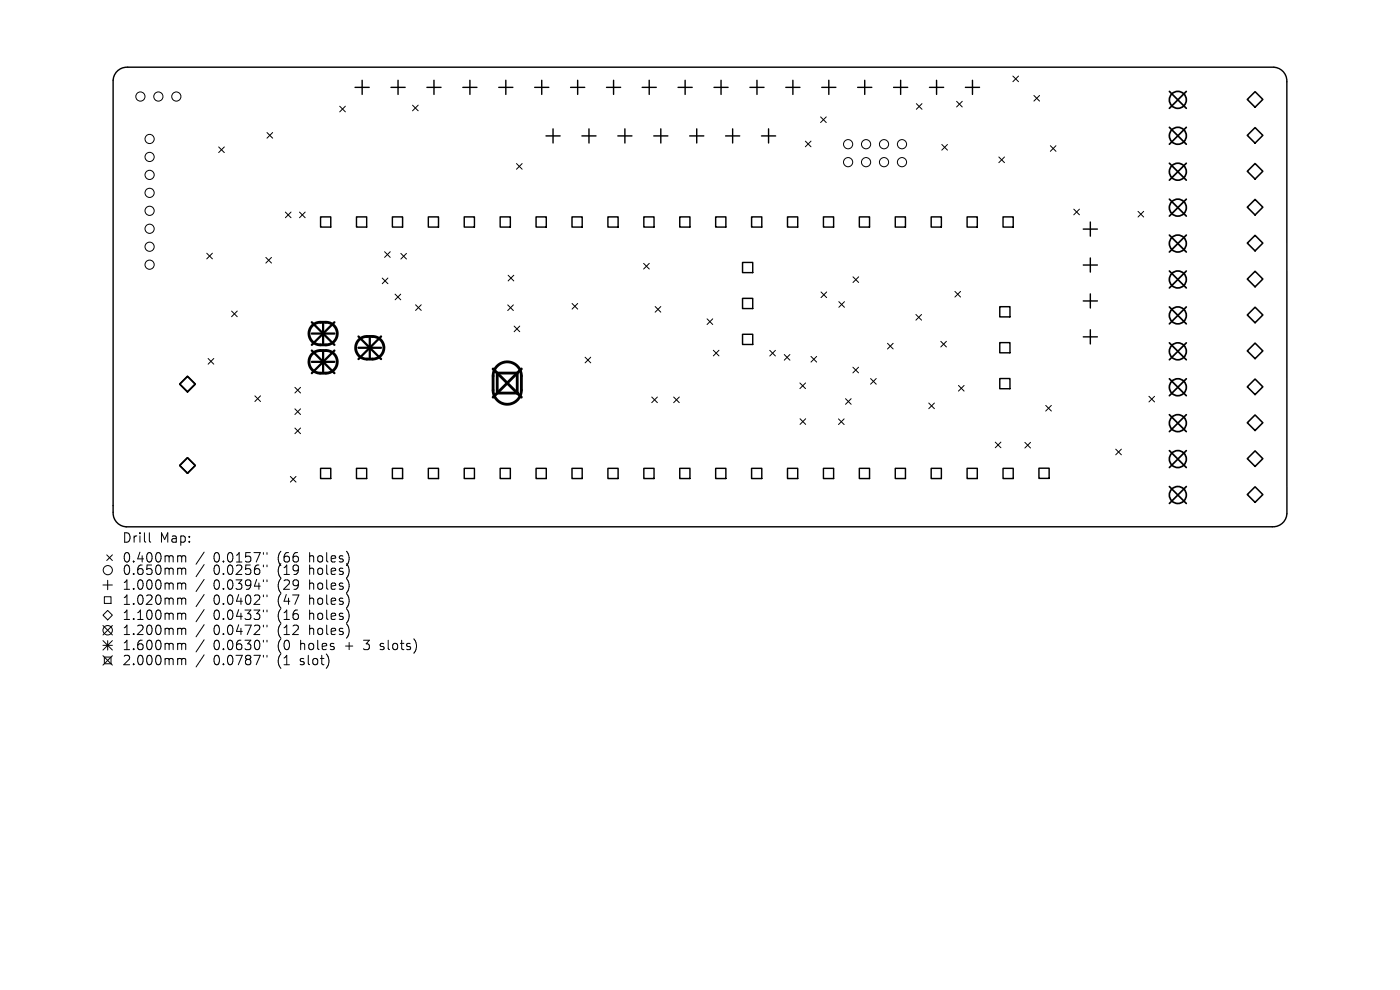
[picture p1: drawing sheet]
<svg xmlns="http://www.w3.org/2000/svg" width="297mm" height="210mm" viewBox="0 0 297 210" stroke-linecap="round" stroke-linejoin="round" font-family="sans-serif">
<defs><g id="words">
<g font-size="2.8">
<text x="25.8" y="115.4">Drill</text>
<text x="25.8" y="119.6">0.400mm</text>
<text x="33.9" y="115.4">Map:</text>
<text x="45.3" y="119.6">0.0157&quot;</text>
<text x="59" y="119.6">(66</text>
<text x="65.9" y="119.6">holes)</text>
<text x="25.8" y="122.2">0.650mm</text>
<text x="25.8" y="125.4">1.000mm</text>
<text x="45.3" y="122.2">0.0256&quot;</text>
<text x="45.3" y="125.4">0.0394&quot;</text>
<text x="59" y="122.2">(19</text>
<text x="59" y="125.4">(29</text>
<text x="65.9" y="122.2">holes)</text>
<text x="65.9" y="125.4">holes)</text>
<text x="25.8" y="128.6">1.020mm</text>
<text x="25.8" y="131.8">1.100mm</text>
<text x="45.3" y="128.6">0.0402&quot;</text>
<text x="45.3" y="131.8">0.0433&quot;</text>
<text x="59" y="128.6">(47</text>
<text x="59" y="131.8">(16</text>
<text x="65.9" y="128.6">holes)</text>
<text x="65.9" y="131.8">holes)</text>
<text x="25.8" y="135">1.200mm</text>
<text x="45.3" y="135">0.0472&quot;</text>
<text x="59" y="135">(12</text>
<text x="65.9" y="135">holes)</text>
<text x="25.8" y="138.2">1.600mm</text>
<text x="25.8" y="141.4">2.000mm</text>
<text x="45.3" y="138.2">0.0630&quot;</text>
<text x="45.3" y="141.4">0.0787&quot;</text>
<text x="59" y="138.2">(0</text>
<text x="59" y="141.4">(1</text>
<text x="64" y="138.2">holes</text>
<text x="64" y="141.4">slot)</text>
<text x="73.7" y="138.2">+</text>
<text x="77.9" y="138.2">3</text>
<text x="81.5" y="138.2">slots)</text>
</g>
</g></defs>
<g fill="none" stroke="#000" stroke-width=".3">
<path d="M25 14.9a2.93 2.93 0 0 1 2.1-.6h243.1a2.93 2.93 0 0 1 2.8 3v91.7a2.93 2.93 0 0 1-3.1 2.7l-243.1 .1a2.93 2.93 0 0 1-2.8-3.1v-91.7a2.93 2.93 0 0 1 1-2.1zM75.3 18.5h3M76.8 17v3M82.9 18.5h3M84.4 17v3M90.6 18.5h3M92.1 17v3M98.2 18.5h3M99.7 17v3M105.8 18.5h3M107.3 17v3M113.4 18.5h3"/>
<path d="M114.9 17v3M121 18.5h3M122.5 17v3M128.7 18.5h3M130.2 17v3M136.2 18.5h3M137.7 17v3M143.8 18.5h3M145.3 17v3M151.5 18.5h3M153 17v3M159.1 18.5h3"/>
<path d="M160.6 17v3M166.7 18.5h3M168.2 17v3M174.3 18.5h3M175.8 17v3M181.9 18.5h3M183.4 17v3M189.6 18.5h3M191.1 17v3M197.2 18.5h3M198.7 17v3M204.8 18.5h3"/>
<path d="M206.3 17v3M115.8 28.8h3M117.3 27.3v3M123.4 28.8h3M124.9 27.3v3M131.1 28.8h3M132.6 27.3v3M138.7 28.8h3M140.2 27.3v3M146.3 28.8h3M147.8 27.3v3M153.9 28.8h3"/>
<path d="M155.4 27.3v3M161.5 28.8h3M163 27.3v3M229.8 48.6h3M229.8 56.2h3M231.3 47.1v3M231.3 54.7v3M229.8 63.8h3M229.8 71.5h3M231.3 62.3v3M231.3 70v3"/>
</g>
<g fill="none" stroke="#000" stroke-width=".21">
<path d="M214.9 16.1l1.2 1.2M216.1 16.1l-1.2 1.2M46.4 31.2l1.2 1.2M47.6 31.2l-1.2 1.2M56.6 28.1l1.2 1.2M57.8 28.1l-1.2 1.2M72.1 22.5l1.2 1.2M73.3 22.5l-1.2 1.2M87.5 22.3l1.2 1.2M88.7 22.3l-1.2 1.2M109.6 34.7l1.2 1.2M110.8 34.7l-1.2 1.2"/>
<path d="M170.8 29.9l1.2 1.2M172 29.9l-1.2 1.2M174.1 24.8l1.2 1.2M175.3 24.8l-1.2 1.2M194.4 22l1.2 1.2M195.6 22l-1.2 1.2M199.8 30.6l1.2 1.2M201 30.6l-1.2 1.2M202.9 21.5l1.2 1.2M204.1 21.5l-1.2 1.2M211.9 33.3l1.2 1.2M213.1 33.3l-1.2 1.2"/>
<path d="M219.3 20.2l1.2 1.2M220.5 20.2l-1.2 1.2M222.8 30.9l1.2 1.2M224 30.9l-1.2 1.2M43.9 53.7l1.2 1.2M45.1 53.7l-1.2 1.2M56.4 54.6l1.2 1.2M57.6 54.6l-1.2 1.2M60.5 45l1.2 1.2M61.7 45l-1.2 1.2M63.5 45l1.2 1.2M64.7 45l-1.2 1.2"/>
<path d="M81.1 59l1.2 1.2M81.6 53.4l1.2 1.2M82.3 59l-1.2 1.2M82.8 53.4l-1.2 1.2M85 53.8l1.2 1.2M86.2 53.8l-1.2 1.2M107.8 58.4l1.2 1.2M109 58.4l-1.2 1.2M136.5 55.9l1.2 1.2M137.7 55.9l-1.2 1.2M181 58.7l1.2 1.2M182.2 58.7l-1.2 1.2"/>
<path d="M227.8 44.4l1.2 1.2M229 44.4l-1.2 1.2M241.4 44.8l1.2 1.2M242.6 44.8l-1.2 1.2M44.2 76.1l1.2 1.2M45.4 76.1l-1.2 1.2M49.1 66l1.2 1.2M50.3 66l-1.2 1.2M83.8 62.4l1.2 1.2M85 62.4l-1.2 1.2M88.2 64.7l1.2 1.2M89.4 64.7l-1.2 1.2"/>
<path d="M107.7 64.7l1.2 1.2M108.9 64.7l-1.2 1.2M109.1 69.2l1.2 1.2M110.3 69.2l-1.2 1.2M121.4 64.4l1.2 1.2M122.6 64.4l-1.2 1.2M124.1 75.8l1.2 1.2M125.3 75.8l-1.2 1.2M139 65l1.2 1.2M140.2 65l-1.2 1.2M150 67.6l1.2 1.2M151.2 67.6l-1.2 1.2"/>
<path d="M151.3 74.3l1.2 1.2M152.5 74.3l-1.2 1.2M163.3 74.3l1.2 1.2M164.5 74.3l-1.2 1.2M166.4 75.2l1.2 1.2M167.6 75.2l-1.2 1.2M172 75.6l1.2 1.2M173.2 75.6l-1.2 1.2M174.2 61.9l1.2 1.2M175.4 61.9l-1.2 1.2M178 64l1.2 1.2M179.2 64l-1.2 1.2"/>
<path d="M180.9 77.9l1.2 1.2M182.1 77.9l-1.2 1.2M188.3 72.8l1.2 1.2M189.5 72.8l-1.2 1.2M194.3 66.7l1.2 1.2M195.5 66.7l-1.2 1.2M199.6 72.4l1.2 1.2M200.8 72.4l-1.2 1.2M202.6 61.8l1.2 1.2M203.8 61.8l-1.2 1.2M54.1 84l1.2 1.2M55.3 84l-1.2 1.2"/>
<path d="M62.6 82.2l1.2 1.2M62.6 86.7l1.2 1.2M62.6 90.8l1.2 1.2M63.8 82.2l-1.2 1.2M63.8 86.7l-1.2 1.2M63.8 90.8l-1.2 1.2M138.3 84.2l1.2 1.2M139.5 84.2l-1.2 1.2M142.9 84.2l1.2 1.2M144.1 84.2l-1.2 1.2M169.7 81.2l1.2 1.2M169.7 88.8l1.2 1.2"/>
<path d="M170.9 81.2l-1.2 1.2M170.9 88.8l-1.2 1.2M177.9 88.9l1.2 1.2M179.1 88.9l-1.2 1.2M179.4 84.6l1.2 1.2M180.6 84.6l-1.2 1.2M184.7 80.3l1.2 1.2M185.9 80.3l-1.2 1.2M197 85.5l1.2 1.2M198.2 85.5l-1.2 1.2M203.3 81.8l1.2 1.2M204.5 81.8l-1.2 1.2"/>
<path d="M211.1 93.8l1.2 1.2M212.3 93.8l-1.2 1.2M217.4 93.8l1.2 1.2M218.6 93.8l-1.2 1.2M221.8 86l1.2 1.2M223 86l-1.2 1.2M236.7 95.3l1.2 1.2M237.9 95.3l-1.2 1.2M243.7 84.1l1.2 1.2M244.9 84.1l-1.2 1.2M22.6 117.7l1.2 1.2M23.8 117.7l-1.2 1.2"/>
<path d="M31.7 113v1.7l.3 .3M38 117.9l.4 .1 .1 .2M38.5 118.2l.3-.3 .5 .1 .1 1.2M38.5 118.2v1M43.3 117.1l-1.7 2.6M43.3 119.8l-1.7 2.5M55.9 117.2v.4M55.9 119.9v.3M56.6 117.2v.4M56.6 119.9v.3M61.6 101.1l1.2 1.2M62.8 101.1l-1.2 1.2"/>
<path d="M21.8 124.1h2M21.8 132.7l2 2M21.8 135.9l2 2M21.8 136.9h2M21.8 139.1l2 2M22.1 126.6h1.4v1.4h-1.4zM22.1 139.4h1.4v1.4h-1.4zM22.8 129.5l1 1-1 1-1-1zM22.8 123.1v2M22.8 135.9v2M23.8 132.7l-2 2M23.8 135.9l-2 2"/>
<path d="M23.8 139.1l-2 2M38 120.5h.3l.2 .3M38 123.7l.4 .1 .1 .2M38 126.9h.3l.2 .3M38 130.1l.4 .1 .1 .2M38 133.3l.4 .1 .1 .2M38 136.5l.4 .1 .1 .2M38 139.7l.4 .1 .1 .2M38.5 120.8v1.1M38.5 124v1M38.5 127.2v1M38.5 130.4v1"/>
<path d="M38.5 133.6v1M38.5 136.8v1M38.5 140v1M38.5 120.8l.3-.3 .5 .1 .1 1.3M38.5 124l.3-.3 .5 .1 .1 1.2M38.5 127.2l.3-.3 .5 .1 .1 1.2M38.5 130.4l.3-.3 .5 .1 .1 1.2M38.5 133.6l.3-.3 .5 .1 .1 1.2M38.5 136.8l.3-.3 .5 .1 .1 1.2M38.5 140l.3-.3 .5 .1 .1 1.2M43.3 122.9l-1.7 2.6M43.3 126.1l-1.7 2.6"/>
<path d="M43.3 129.3l-1.7 2.6M43.3 132.5l-1.7 2.6M43.3 135.7l-1.7 2.6M43.3 138.9l-1.7 2.6M55.9 123v.4M55.9 126.2v.4M55.9 129.4v.4M55.9 132.6v.4M55.9 135.8v.4M55.9 139v.4M56.6 123v.4M56.6 126.2v.4"/>
<path d="M56.6 129.4v.4M56.6 132.6v.4M56.6 135.8v.4M56.6 139v.4M80.6 137.7l.2 .1M80.7 136.6v.4"/>
<circle cx="29.8" cy="20.5" r=".97"/>
<circle cx="31.7" cy="29.5" r=".97"/>
<circle cx="31.7" cy="33.3" r=".97"/>
<circle cx="31.7" cy="37.1" r=".97"/>
<circle cx="33.6" cy="20.5" r=".97"/>
<circle cx="37.4" cy="20.5" r=".97"/>
<circle cx="179.9" cy="34.4" r=".97"/>
<circle cx="179.9" cy="30.6" r=".97"/>
<circle cx="183.7" cy="30.6" r=".97"/>
<circle cx="183.7" cy="34.4" r=".97"/>
<circle cx="187.5" cy="34.4" r=".97"/>
<circle cx="187.5" cy="30.6" r=".97"/>
<circle cx="191.4" cy="34.4" r=".97"/>
<circle cx="191.4" cy="30.6" r=".97"/>
<circle cx="31.7" cy="40.9" r=".97"/>
<circle cx="31.7" cy="56.1" r=".97"/>
<circle cx="31.7" cy="44.7" r=".97"/>
<circle cx="31.7" cy="48.5" r=".97"/>
<circle cx="31.7" cy="52.3" r=".97"/>
<circle cx="22.8" cy="133.7" r="1"/>
<circle cx="22.9" cy="120.9" r=".97"/>
</g>
<g fill="none" stroke="#000" stroke-width=".31">
<path d="M68 46h2.2v2.2h-2.2zM75.6 46h2.2v2.2h-2.2zM83.2 46h2.2v2.2h-2.2zM90.9 46h2.1v2.2h-2.1zM98.5 46h2.1v2.2h-2.1zM106.1 46h2.2v2.2h-2.2zM113.7 46h2.2v2.2h-2.2zM121.3 46h2.2v2.2h-2.2zM129 46h2.1v2.2h-2.1zM136.6 46h2.1v2.2h-2.1zM144.2 46h2.2v2.2h-2.2zM151.8 46h2.2v2.2h-2.2z"/>
<path d="M157.5 55.7h2.2v2.1h-2.2zM159.4 46h2.2v2.2h-2.2zM167.1 46h2.1v2.2h-2.1zM174.7 46h2.1v2.2h-2.1zM182.3 46h2.2v2.2h-2.2zM189.9 46h2.2v2.2h-2.2zM197.5 46h2.2v2.2h-2.2zM205.2 46h2.1v2.2h-2.1zM212.8 46h2.1v2.2h-2.1zM157.5 63.3h2.2v2.2h-2.2zM157.5 70.9h2.2v2.2h-2.2zM212.1 65.1h2.2v2.1h-2.2z"/>
<path d="M212.1 72.7h2.2v2.1h-2.2zM68 99.3h2.2v2.2h-2.2zM75.6 99.3h2.2v2.2h-2.2zM83.2 99.3h2.2v2.2h-2.2zM90.9 99.3h2.1v2.2h-2.1zM98.5 99.3h2.1v2.2h-2.1zM106.1 99.3h2.2v2.2h-2.2zM113.7 99.3h2.2v2.2h-2.2zM121.3 99.3h2.2v2.2h-2.2zM129 99.3h2.1v2.2h-2.1zM136.6 99.3h2.1v2.2h-2.1zM144.2 99.3h2.2v2.2h-2.2z"/>
<path d="M151.8 99.3h2.2v2.2h-2.2zM159.4 99.3h2.2v2.2h-2.2zM167.1 99.3h2.1v2.2h-2.1zM174.7 99.3h2.1v2.2h-2.1zM182.3 99.3h2.2v2.2h-2.2zM189.9 99.3h2.2v2.2h-2.2zM197.5 99.3h2.2v2.2h-2.2zM205.2 99.3h2.1v2.2h-2.1zM212.1 80.3h2.2v2.2h-2.2zM212.8 99.3h2.1v2.2h-2.1zM220.4 99.3h2.2v2.2h-2.2z"/>
</g>
<g fill="none" stroke="#000" stroke-width=".33">
<path d="M264.6 21.1l1.7-1.7 1.6 1.7-1.6 1.6zM264.6 28.7l1.7-1.6 1.6 1.6-1.6 1.7zM264.6 36.3l1.7-1.6 1.6 1.6-1.6 1.7zM264.6 44l1.7-1.7 1.6 1.7-1.6 1.6zM264.6 51.6l1.7-1.7 1.6 1.7-1.6 1.6zM264.6 59.2l1.7-1.7 1.6 1.7-1.6 1.6zM39.8 79.8l1.6 1.7-1.6 1.6-1.7-1.6zM264.6 66.8l1.7-1.6 1.6 1.6-1.6 1.7zM264.6 74.4l1.7-1.6 1.6 1.6-1.6 1.7zM39.8 97.1l1.6 1.6-1.6 1.7-1.7-1.7zM264.6 82.1l1.7-1.7 1.6 1.7-1.6 1.6zM264.6 89.7l1.7-1.7 1.6 1.7-1.6 1.6z"/>
<path d="M264.6 97.3l1.7-1.7 1.6 1.7-1.6 1.6zM264.6 104.9l1.7-1.6 1.6 1.6-1.6 1.7z"/>
</g>
<g fill="none" stroke="#000" stroke-width=".36">
<path d="M248.1 19.4l3.6 3.6M251.7 19.4l-3.6 3.6M248.1 27l3.6 3.6M248.1 34.6l3.6 3.6M251.7 27l-3.6 3.6M251.7 34.6l-3.6 3.6M248.1 42.2l3.6 3.6M248.1 49.9l3.6 3.6M248.1 57.5l3.6 3.6M251.7 42.2l-3.6 3.6M251.7 49.9l-3.6 3.6M251.7 57.5l-3.6 3.6"/>
<path d="M248.1 65.1l3.6 3.6M248.1 72.7l3.6 3.6M251.7 65.1l-3.6 3.6M251.7 72.7l-3.6 3.6M248.1 80.3l3.6 3.6M248.1 88l3.6 3.6M248.1 95.6l3.6 3.6M251.7 80.3l-3.6 3.6M251.7 88l-3.6 3.6M251.7 95.6l-3.6 3.6M248.1 103.2l3.6 3.6M251.7 103.2l-3.6 3.6"/>
<circle cx="249.9" cy="36.4" r="1.8"/>
<circle cx="249.9" cy="28.8" r="1.8"/>
<circle cx="249.9" cy="21.2" r="1.8"/>
<circle cx="249.9" cy="44" r="1.8"/>
<circle cx="249.9" cy="51.7" r="1.8"/>
<circle cx="249.9" cy="59.3" r="1.8"/>
<circle cx="249.9" cy="66.9" r="1.8"/>
<circle cx="249.9" cy="74.5" r="1.8"/>
<circle cx="249.9" cy="82.1" r="1.8"/>
<circle cx="249.9" cy="89.8" r="1.8"/>
<circle cx="249.9" cy="97.4" r="1.8"/>
<circle cx="249.9" cy="105" r="1.8"/>
</g>
<path d="M66.1 68.4l4.8 4.8M66.1 70.8h4.8M66.1 74.4l4.8 4.8M66.1 76.8h4.8M68.5 68.4v4.8M68.5 74.4v4.8M70.9 68.4l-4.8 4.8M70.9 74.4l-4.8 4.8M76 71.4l4.8 4.8M76 73.8h4.8M78.4 71.4v4.8M80.8 71.4l-4.8 4.8" fill="none" stroke="#000" stroke-width=".48"/>
<path d="M66.2 69.1l1.1-.7h1.8a2.4 2.4 0 0 1 2.4 2.4 2.4 2.4 0 0 1-2.4 2.4h-1.2a2.4 2.4 0 0 1-2.2-1.5 2.4 2.4 0 0 1 .5-2.6zM66.2 75.1l1.1-.7h1.8a2.4 2.4 0 0 1 2.4 2.4 2.4 2.4 0 0 1-2.4 2.4h-1.2a2.4 2.4 0 0 1-2.2-1.5 2.4 2.4 0 0 1 .5-2.6zM76.1 72.1l1.1-.6 1.8-.1a2.4 2.4 0 0 1 2.4 2.4 2.4 2.4 0 0 1-2.4 2.4h-1.2a2.4 2.4 0 0 1-2.2-1.5 2.4 2.4 0 0 1 .5-2.6zM104.6 78.3l6 6M105.5 79.1h4.2v4.3h-4.2zM105.5 77.6a3 3 0 0 1 3.3-.6 3 3 0 0 1 1.8 2.8v3a3 3 0 0 1-3 3 3 3 0 0 1-3-3v-3a3 3 0 0 1 .9-2.2zM110.6 78.3l-6 6" fill="none" stroke="#000" stroke-width=".6"/>
<use href="#words"/>
</svg>
